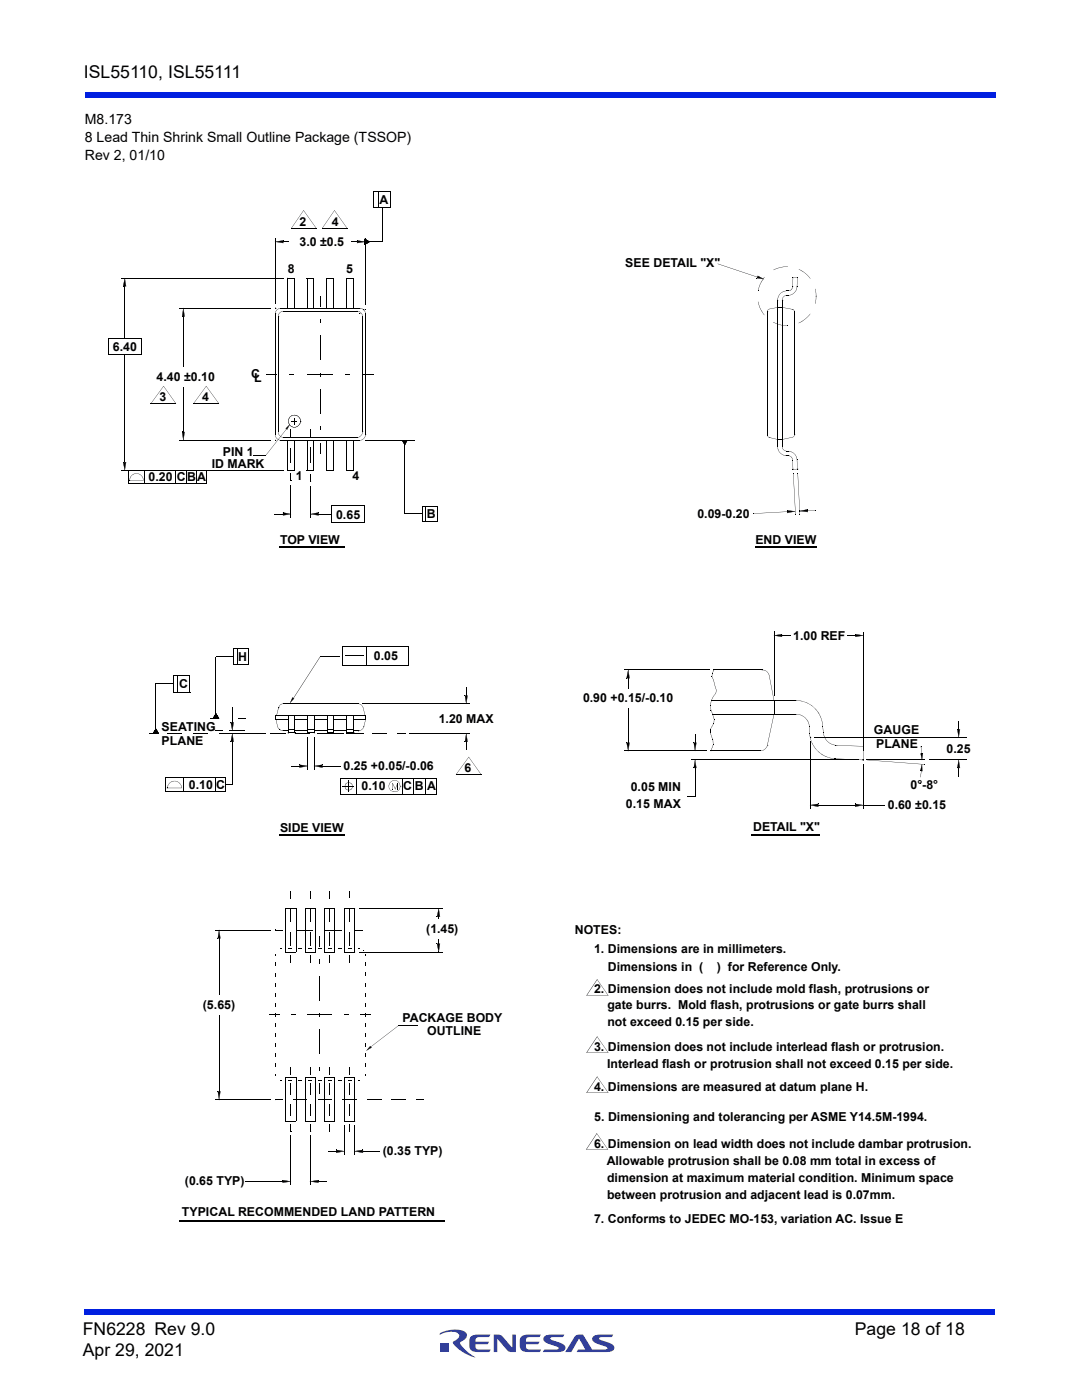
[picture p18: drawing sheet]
<svg xmlns="http://www.w3.org/2000/svg" width="216mm" height="279mm" viewBox="0 0 216 279" stroke-linecap="round" stroke-linejoin="round" font-family="sans-serif">
<defs><g id="words">
<g font-size="3.5">
<text x="16.7" y="15.6">ISL55110, ISL55111</text>
<text x="16.5" y="266.5">FN6228 Rev 9.0</text>
<text x="170.6" y="266.5">Page 18 of 18</text>
<text x="16.5" y="270.7">Apr 29, 2021</text>
</g>
<g font-size="2.8">
<text x="16.9" y="24.8">M8.173</text>
<text x="16.9" y="28.3">8 Lead Thin Shrink Small Outline Package (TSSOP)</text>
<text x="16.9" y="31.9">Rev 2, 01/10</text>
</g>
<g font-size="2.5">
<text x="75.8" y="40.8">A</text>
<text x="59.8" y="45.1">2</text>
<text x="66.2" y="45.1">4</text>
<text x="59.8" y="49.2">3.0 ±0.5</text>
<text x="124.8" y="53.3">SEE DETAIL &quot;X&quot;</text>
<text x="57.4" y="54.5">8</text>
<text x="69.1" y="54.5">5</text>
<text x="22.5" y="70.1">6.40</text>
<text x="31.2" y="76.1">4.40 ±0.10</text>
<text x="50.1" y="75.4">C</text>
<text x="50.7" y="76.3">L</text>
<text x="31.8" y="80.1">3</text>
<text x="40.3" y="80.1">4</text>
<text x="42.2" y="93.5">ID MARK</text>
<text x="44.5" y="91">PIN 1</text>
<text x="59.1" y="95.7">1</text>
<text x="70.4" y="95.7">4</text>
<text x="29.7" y="96.1">0.20</text>
<text x="35.3" y="96.1">C</text>
<text x="37.3" y="96.1">B</text>
<text x="39.3" y="96.1">A</text>
<text x="67.1" y="103.5">0.65</text>
<text x="85.2" y="103.4">B</text>
<text x="139.2" y="103.4">0.09-0.20</text>
<text x="55.9" y="108.5">TOP VIEW</text>
<text x="150.7" y="108.6">END VIEW</text>
<text x="47.5" y="132">H</text>
<text x="74.6" y="131.8">0.05</text>
<text x="158.3" y="127.8">1.00 REF</text>
<text x="35.8" y="137.4">C</text>
<text x="116.3" y="140.1">0.90 +0.15/-0.10</text>
<text x="32.3" y="145.8">SEATING</text>
<text x="32.3" y="148.7">PLANE</text>
<text x="87.5" y="144.3">1.20 MAX</text>
<text x="174.4" y="146.6">GAUGE</text>
<text x="174.8" y="149.3">PLANE</text>
<text x="68.5" y="153.7">0.25 +0.05/-0.06</text>
<text x="92.7" y="154.1">6</text>
<text x="188.9" y="150.3">0.25</text>
<text x="37.7" y="157.4">0.10</text>
<text x="43.2" y="157.4">C</text>
<text x="72.2" y="157.7">0.10</text>
<text x="80.5" y="157.7">C</text>
<text x="82.8" y="157.7">B</text>
<text x="85.2" y="157.7">A</text>
<text x="124.9" y="161.2">0.15 MAX</text>
<text x="125.9" y="157.9">0.05 MIN</text>
<text x="177.1" y="161.4">0.60 ±0.15</text>
<text x="181.7" y="157.5">0°-8°</text>
<text x="55.9" y="166.1">SIDE VIEW</text>
<text x="150.3" y="165.9">DETAIL &quot;X&quot;</text>
<text x="85" y="186.2">(1.45)</text>
<text x="114.7" y="186.3">NOTES:</text>
<text x="118.6" y="190.2">1. Dimensions are in millimeters.</text>
<text x="121.3" y="193.8">Dimensions in (</text>
<text x="143.1" y="193.8">) for Reference Only.</text>
<text x="40.5" y="201.4">(5.65)</text>
<text x="80.3" y="203.9">PACKAGE BODY</text>
<text x="118.5" y="198.2">2. Dimension does not include mold flash, protrusions or</text>
<text x="121.2" y="201.3">gate burrs. Mold flash, protrusions or gate burrs shall</text>
<text x="85.2" y="206.7">OUTLINE</text>
<text x="118.5" y="209.7">3. Dimension does not include interlead flash or protrusion.</text>
<text x="121.2" y="204.7">not exceed 0.15 per side.</text>
<text x="121.1" y="213.1">Interlead flash or protrusion shall not exceed 0.15 per side.</text>
<text x="118.5" y="217.8">4. Dimensions are measured at datum plane H.</text>
<text x="118.6" y="223.8">5. Dimensioning and tolerancing per ASME Y14.5M-1994.</text>
<text x="76.4" y="230.5">(0.35 TYP)</text>
<text x="118.5" y="229.1">6. Dimension on lead width does not include dambar protrusion.</text>
<text x="121.1" y="232.5">Allowable protrusion shall be 0.08 mm total in excess of</text>
<text x="36.9" y="236.5">(0.65 TYP)</text>
<text x="121.1" y="235.9">dimension at maximum material condition. Minimum space</text>
<text x="121.1" y="239.3">between protrusion and adjacent lead is 0.07mm.</text>
<text x="36.3" y="242.6">TYPICAL RECOMMENDED LAND PATTERN</text>
<text x="118.5" y="244.1">7. Conforms to JEDEC MO-153, variation AC. Issue E</text>
</g>
</g></defs>
<g fill="#323f99">
<path d="M98.5 266.3h.7a1.2 1.2 0 0 1 1.1 .5l1.9 2.2v-2.7h.7v3.5h-.7a1.04 1.04 0 0 1-1-.4l-2-2.2v2.6h-.7z"/>
<path d="M93.9 266.8l.8-.4 3.2-.1-.3 .5-2.3 .1a.7 .7 0 0 0-.4 .9h2.7l-.4 .5h-2.3v.4l.2 .5 .2 .1h2.6l-.3 .5h-2.3a1.36 1.36 0 0 1-1.7-1.2l.1-1.5z"/>
<path d="M104 266.8l.8-.4 3.1-.1-.3 .5-2.3 .1a.7 .7 0 0 0-.3 .9h2.7l-.4 .5h-2.3v.4l.1 .5 .3 .1h2.6l-.3 .5h-2.3a1.36 1.36 0 0 1-1.7-1.2l.1-1.5z"/>
<path d="M108.6 266.7l.8-.3 3.2-.1-.3 .5-2.5 .2v.3l.6 .2a3.4 3.4 0 0 1 2.4 1.3 .85 .85 0 0 1-1 1h-3.5l.3-.4 2.8-.2v-.3l-.6-.2a3.4 3.4 0 0 1-2.4-1.3l.1-.5z"/>
<path d="M114.8 266.6a1.8 1.8 0 0 1 1.5-.3l1.9 3h2.3l.7-.1v-.3l-.6-.2a3.4 3.4 0 0 1-2.4-1.3 .85 .85 0 0 1 1-1l3.2-.1-.3 .5-2.5 .2v.3l.6 .2a3.4 3.4 0 0 1 2.4 1.3 .85 .85 0 0 1-1 1h-6.5l.3-.4 1.4-.1-1.2-2.1-1.6 2.6h-1.2z"/>
<path d="M88 268h1.6v1.7h-1.6z"/>
<path d="M87.8 266.1a5.6 5.6 0 0 1 5.1-.2 1.19 1.19 0 0 1-.8 1.8l-.3 .3a6.8 6.8 0 0 0 3 2.9 7.1 7.1 0 0 1-4.4-3l.5-.4a.81 .81 0 0 0 .7-.8 .81 .81 0 0 0-.6-.8 5.3 5.3 0 0 0-3.3 .4z"/>
</g>
<g fill="#001fe0">
<path d="M16.9 261.3h181.7v1h-181.7z"/>
<path d="M16.9 18.4h181.7v1h-181.7z"/>
</g>
<g fill="none" stroke="#000" stroke-width=".2">
<path d="M74.6 38.2l3.3-.1v3.4M74.6 38.2v3.3M75.4 38.1v3.4M24.1 55.6h32.4M24.9 57.1v10.5M54.9 47.5v13.1M57.4 55.5v6M58.1 45.6h5M58.7 55.5v6M61.3 55.5v6M62.6 55.5v6M63.9 59v2.1"/>
<path d="M64.3 45.6h5M65.2 55.5v6M66.5 55.5v6M69.1 55.5v6M70.5 55.5v6M72.8 48.2h3.5M72.9 47.5v13.3M74.6 41.5h3.4M76.3 41.5v6.8M21.6 67.6l6.6-.1v3.3h-6.6M21.6 67.5v3.3M24.9 70.8v21.5"/>
<path d="M35.9 61.5h18.2M36.6 63.1v10.2M36.6 77.3v8.9M53 74.7h2.1M54.9 62.6v24.2M55.5 63.1v23.1M56 61.5h15.8M56.6 62.1h14.7M61.2 74.7h5.2M63.9 67v4.9M63.9 77.7v4.9M72.3 63.1v23.1"/>
<path d="M72.4 74.7h2.2M72.9 62.6v24.2M153.2 62.1v24.8M155.2 61.3v26.4M156.1 61.3v26.4M158.5 62.2v24.6M24.1 93.8h32.4M25.5 93.9h15.7M28.9 93.8v2.7M30.1 80.6h5M35.1 93.8v2.7M35.9 87.9h18.2"/>
<path d="M37.1 93.8v2.7M38.6 80.6h5.1M39.1 93.8v2.7M41.2 93.8l.1 2.7h-15.8l.1-2.6M50.5 91h2.5M56 87.9h15.8M56.6 87.3h14.7M57.4 87.8v6.1M58 89.3v3M58 96.8v6.5M58.7 87.8v6.1M61.3 87.8v6.1"/>
<path d="M62 89.4v3M62 97v6.3M62.6 87.8v6.1M63.9 88.4v2.1M65.2 87.8v6.1M66.5 87.8v6.1M69.1 87.8v6.1M70.5 87.8v6.1M72.9 87.9h9.8M80.8 87.9v14.7l3.4-.1M55.8 109.3h12.9M55.8 109h12.9"/>
<path d="M63.5 102.6h2.6M66 104.2h6.7M66 101h6.7M66.1 100.9v3.3M72.7 100.9v3.3M84.2 101h3M84.2 101v3.1M85 101v3.1M87.2 101l.1 3h-3.1M150.7 109.3h12.2M150.7 109.1h12.2M31.1 136.4h3.5"/>
<path d="M31.1 136.4v10M34.5 134.9h3.4v3.2h-3.4M34.6 134.9v3.2M35.4 134.9v3.2M43 131.1h3.6M43.1 131.1v12.3M46.5 132.7h3.2l-.1-3.2h-3.1l.1 3.2M47.3 129.5v3.2M63.9 131h4M68.3 132.7h13.3M68.3 129h13.3M68.3 129v3.8"/>
<path d="M68.8 130.9h3.8M73.1 128.9v3.9M81.6 128.9v3.8M124.6 133.7h17M125.4 135.3v2M141.9 139.8h16.9M142.4 133.7h9.7M154.4 126.1v12.8M154.4 139.8v2.7M172.3 126.1v25.6M33.5 146.4h2.8M36.6 155.2v2.8"/>
<path d="M38.6 146.4h2.8M42.9 155.2v2.8M43.7 146.4h8M45.1 155.2h-12v2.8M45.1 155.2v2.8h-12M45.8 145.8h2.2M46.4 141.2v3.3M46.4 147.7v8.9M53.9 146.4h2.9M55 142.8h18M55 143.5h2.6M56.6 140.4h14.8"/>
<path d="M57.5 142.7v3.6M58.8 145.8h2.6M58.8 143.5h2.6M58.8 142.7v3.6M59 146.4h2.9M61.4 142.7v3.6M61.4 147.1v6.5M62.7 145.8h2.6M62.7 143.5h2.6M62.7 142.7v3.6M62.7 147.1v6.5M64.1 146.4h2.9"/>
<path d="M64.3 152.9h3.7M65.3 142.7v3.6M66.6 145.8h2.6M66.6 143.5h2.6M66.6 142.7v3.6M68.3 156.9h2.4M69.2 142.7v3.6M69.2 146.4h2.9M69.6 155.7v2.3M70.5 143.5h2.5M70.5 142.7v3.6M71.1 155.4v3.1"/>
<path d="M72.3 140.4h21.4M74.3 146.4h2.9M80.3 155.4v3.1M81.7 146.4h12M82.6 155.4v3.1M84.9 155.4v3.1M87.2 155.4h-19.2l-.1 3.1h19.3M87.2 155.4v3.1M91 154.6h5M124.6 149.8h16.4M125.4 141.4v6.9M138 151.7h33.3"/>
<path d="M138.7 153.2v5.8M141.8 149.8h9.9M142.2 142.5h16.6M161.7 148v13.5M162.5 147.2h30.4M172.2 152.5v9M173 151.7h11.6M185.4 151.7h7.5M55.8 166.6h12.9M55.8 166.8h12.9M150 166.6h13.5M150 166.8h13.5"/>
<path d="M163.2 160.7h7.4M172.2 160.7h4.2M43 185.6h11.1M43.7 187.2v11.4M58 181.3v2.7M58 186v2.7M59 185.6h3.4M59.1 181.3v8.7M59.1 181.3h-2.1v8.7h2.1M60.8 181.3h2.2v8.7h-2.2M60.9 181.3v8.7M61.9 181.3v2.7"/>
<path d="M61.9 186v2.7M63.8 186.8v2.1M63.8 194.7v4.9M64.7 181.3h2.1v8.7h-2.1M64.7 181.3v8.7M64.9 185.6h3.4M65.8 181.3v2.7M65.8 186v2.7M68.6 181.3h2.2v8.7h-2.2M68.7 181.3v8.7M69.7 181.3v2.7M69.7 186v2.7"/>
<path d="M71.6 181.3h16.6M71.6 190h16.6M117 198.7h4.3M43 219.5h11.1M43.7 202.6v15.2M53.6 202.5h2.2M57 215.1h2.1M57 215.1v8.7h2.1M58 216.2v2.3M58.5 219.5h2.8M59.1 215.1v8.7M60.8 215.1h2.2"/>
<path d="M60.9 215.1v8.7M61.4 202.5h4.9M61.9 216.2v2.3M63 215.1v8.7h-2.2M63.5 219.5h2.7M63.8 205.5v4.9M63.8 216.2v2.1M64.7 215.1h2.1M64.7 215.1v8.7M65.8 216.2v2.3M66.8 215.1v8.7h-2.1M68.3 219.5h2.8"/>
<path d="M68.6 215.1h2.2M68.7 215.1v8.7M69.7 216.2v2.3M70.8 215.1v8.7h-2.2M71.9 202.5h2.1M73.3 219.5h2.8M78.2 219.5h2.8M79.5 204.7h3.9M117 210.1h4.3M117 218.1h4.3M49 235.8h7.4M58 220.3v2.3"/>
<path d="M58 226.7v9.8M61.9 220.3v2.3M61.9 226.7v9.8M65.8 220.3v2.3M68.7 224.6v5.9M69.7 220.3v2.3M70.8 224.6v5.9M72.4 229.8h3.3M116.9 229.4h4.4M35.8 243.6h53M35.8 243.8h53"/>
</g>
<g fill="#000">
<path d="M24.6 57.1l.6 .1zM24.9 55.5l-.3 1.6zM24.9 55.5l.3 1.6zM54.9 48.2l1.6-.2zM56.5 48.2l1.2 .1zM54.9 48.2l1.6 .3zM56.5 48l.1 .5zM57.4 55.5l1.4 .1zM60.6 42l-2.5 3.6zM61.3 55.5l1.4 .1zM60.6 42l2.5 3.6zM66.7 42l-2.4 3.6z"/>
<path d="M65.2 55.5l1.3 .1zM69.1 55.5l1.4 .1zM66.7 42l2.6 3.6zM70.1 48.2l1.2 .1zM71.2 48.5l1.7-.3zM71.2 48v.5zM72.8 48.2l.1 .1zM72.8 48.7l.1 .1zM72.8 48.7v.1zM72.8 47.6v1.2zM72.8 48.2h.1zM72.8 48.6l.1 .1z"/>
<path d="M72.8 48.1l.1 .1zM72.8 48.1l.1 .2zM72.8 48.5l.1 .2zM71.2 48l1.7 .3zM72.8 48.1l.2 .1zM72.8 48.5l.2 .2zM72.8 48.6l.2 .1zM72.8 48l.2 .2zM72.8 48.4l.2 .2zM72.8 48.5l.2 .1zM72.8 47.9l.3 .4zM72.8 48l.3 .2z"/>
<path d="M72.8 48.2l.3 .4zM72.8 48.3l.3 .3zM72.8 47.9l.4 .3zM72.9 48.2l.3 .4zM72.8 48.3l.4 .2zM72.8 48.3l.4 .3zM72.8 47.8l.4 .4zM73 48.3l.2 .2zM73 48.3l.2 .3zM72.9 48.3l.3 .2zM72.8 47.8l.5 .4zM73.1 48.3l.2 .2z"/>
<path d="M73 48.3l.3 .2zM73.2 48.3l.2 .1zM73.2 48.3l.1 .2zM73.1 48.3l.3 .2zM72.8 47.8l.6 .4zM72.8 47.7l.6 .5zM72.9 47.8l.4 .5zM72.9 47.8l.5 .4zM73.3 48.3l.1 .2zM73.2 48.2l.2 .3zM73 47.8l.4 .4zM73 47.9l.4 .3z"/>
<path d="M73.3 48.3l.2 .1zM73.3 48.3h.2zM73.1 47.9l.4 .3zM73.2 47.9l.2 .4zM73.3 48.2l.2 .2zM73.4 48.3h.2zM73.2 47.9l.3 .4zM73.2 48l.4 .2zM73.3 48l.3 .2zM73.3 48.1l.3 .1zM73.6 48.2v.1zM73.4 48.1l.2 .1z"/>
<path d="M73.5 48.2l.1 .1zM73.6 48.3h.1zM73.6 48.2l.1 .1zM73.4 48.1l.3 .1zM73.5 48.1l.2 .1zM73.6 48.1v.2zM73.6 48.2l.2 .1zM73.6 48.1l.1 .1zM73.7 48.1v.2zM72.8 47.6l1 .6zM72.8 48.8l1-.5zM151 55.5l1.4 .2z"/>
<path d="M143.2 52.6l8 2.8zM151.2 55.1l-.2 .4zM151.4 57.4l-.1 .6zM151.2 55l1.2 .7zM152.5 55.4l.1-.1-1.2 2.1 .4-1.1zM154.3 53.8l.4-.1zM154.7 53.7l.6-.2zM156.8 58l.6 .1zM155.8 58.5l1.1-.5-1.2 .7-.4 .5-.1 .7a1.27 1.27 0 0 1 .6-1.4zM156.9 58.9l.5 .1zM156.3 59.2l.7-.3-.7 .4-.2 .6v-.4zM155.3 53.5l.5-.2a1.49 1.49 0 0 1 1.4 0z"/>
<path d="M158.1 57.2h.1a.74 .74 0 0 1-.9 .8l.6-.2zM159 57.2a1.63 1.63 0 0 1-1.7 1.7l.7-.2 .5-.3 .4-.5zM158.2 55.3l-.1 1.9zM158.2 55.3l.9 .1zM159.1 55.4l-.1 1.8zM159.4 53.7l.4 .3zM159.8 53.9l.5 .4zM160.3 54.2l1.4 1.4zM162.6 57.7l.2 .2zM162.7 57.9l.2 .6zM162.8 58.5l.1 .6zM36.3 63.1l.6 .1z"/>
<path d="M36.6 61.5l-.3 1.7zM36.6 61.5l.3 1.7zM55.2 61.8l.8-.3-.7 .3-.4 .8zM55.8 62.4l.8-.3-.7 .3-.4 .8zM57.8 74.7l.8 .1zM63.9 63.6v.8zM63.9 74.4v.8zM69 74.7l.8 .1zM71.8 62.6h.1zM71.2 62.1a1.02 1.02 0 0 1 1.1 1.1l-.3-.8zM71.8 61.5a1.02 1.02 0 0 1 1.1 1.1l-.3-.8zM72.8 61.7h.1z"/>
<path d="M151.2 60.2l.9 2.2-.5-1zM152.2 62.4l.3 .5zM153.5 61.6l1.7-.2zM153.2 61.8l.3-.2-.4 .5zM154.3 64.3l2.1 .7-1.1-.3zM155.2 59.9v1.5zM155.2 61.3l.9 .1zM156 59.9l.1 1.5zM156.4 64.9l.6 .1zM157 64.9l.2 .1zM158.2 61.7l.4 .5zM159.3 64.5l1.9-1.2-.9 .7z"/>
<path d="M161.5 62.8l-.3 .5zM161.6 62.6l-.1 .3zM162.8 59.1l-.1 1.5zM24.6 92.2h.6zM24.6 92.3l.3 1.6zM24.8 93.8h.1zM25.1 92.2l-.2 1.7zM26.2 95a1.37 1.37 0 0 1 1.5-.4 1.37 1.37 0 0 1 .9 1.3h-2.7h2.7l-.4-1-.5-.3-.5-.1-.9 .4-.5 1zM32.6 77l-2.5 3.6zM32.7 77l2.4 3.6zM36.3 86.2h.6zM36.3 86.2l.3 1.7z"/>
<path d="M36.8 86.2l-.2 1.7zM41.1 77l-2.5 3.6zM41.2 77l2.5 3.6zM54.9 86.8l.5 .9 .6 .1a1.01 1.01 0 0 1-1.1-1zM55.5 86.2l.5 .9 .6 .2a1.02 1.02 0 0 1-1.1-1.1zM57.8 84.7l-.8 .8zM57.1 85.6l-4.1 5.4zM57 85.5l.3 .2zM57.4 93.8l1.4 .1zM57.8 84.8l-.5 1zM58 85.7l.1 1.4zM58 94.5l.1 1.4z"/>
<path d="M58 95.9l.1 .1zM58.1 84l1.2 .1zM58.7 83.4l.1 1.3zM57.8 83.2a1.18 1.18 0 0 1 1.4-.3 1.18 1.18 0 0 1 .7 1.2l-.1-.5-.2-.4-.9-.3-.8 .3-.3 .9 .3 .8 .8 .3 .9-.3 .2-.4 .1-.4a1.23 1.23 0 0 1-1.7 1.1 1.23 1.23 0 0 1-.4-2zM61.3 93.8l1.4 .1zM62 85.6v1.4zM62 94.7v1.4zM63.9 85.1v.8zM65.2 93.8l1.3 .1zM69.1 93.8l1.4 .1zM71.2 87.3l.5-.1 .4-.4 .2-.6a.99 .99 0 0 1-1.1 1.1zM71.8 87.8l.6-.1 .3-.3 .2-.6a.99 .99 0 0 1-1.1 1z"/>
<path d="M80.2 87.8l.1 .1zM80.2 87.8l1.1 .1zM80.2 88l.3-.1zM80.2 88l.2-.1zM80.3 87.8v.1zM80.3 87.9h.1zM80.3 88.1l.3-.2zM80.3 88l.3-.1zM80.5 87.8l-.2 .3zM80.4 87.8l-.1 .2zM80.8 87.8l-.4 .5zM80.4 88.2l.4-.3z"/>
<path d="M80.7 87.8l-.3 .4zM80.6 87.8l-.2 .3zM80.4 88.3l.4-.2zM80.4 88.3l.4-.3zM80.4 88.2l.4-.2zM80.5 88.4l.3-.1zM80.5 88.4l.3-.2zM80.5 88.3l.3-.1zM80.5 88.3l.3-.2zM80.8 88l-.3 .4zM80.8 88.3l-.2 .2zM80.8 88.2l-.2 .3z"/>
<path d="M80.6 88.5l.2-.1zM80.8 88.3l-.2 .3zM80.6 88.5h.2zM80.6 88.6l.2-.1zM80.6 88.7l.2-.1zM80.6 88.6h.2zM80.7 88.7l.1-.1zM80.7 88.7h.1zM80.7 88.7l.1 .1zM81.3 87.9l-.5 .9zM80.2 87.9l.6 .9zM81.2 87.8l-.4 .5z"/>
<path d="M81.1 87.8l-.3 .5zM81.1 87.8l-.3 .4zM81 87.8l-.2 .3zM80.9 87.8l-.1 .2zM80.8 87.8v.1zM81.3 87.8l-.5 .6zM81.3 87.8l-.5 .7zM81.2 87.9l-.4 .6zM81.2 88l-.4 .5zM81.2 88.1l-.4 .4zM81.1 88.2l-.3 .4zM81 88.3l-.2 .3z"/>
<path d="M81 88.4l-.2 .2zM80.9 88.5l-.1 .2zM80.8 88.6v.2zM80.8 88.7v.1zM153.1 86.9l.4 .5-.3-.2zM153.5 87.3l1.7 .4zM155.2 87.7v1.5zM155.2 87.7h.9zM155.2 89.2l.5 1.2 .5 .3 .7 .2a1.7 1.7 0 0 1-1.7-1.7zM156 87.7l.1 1.5zM156.1 87.7l2.1-.4zM156 89.2l.3 .5 .7 .4-.7-.3z"/>
<path d="M156.8 90.9l.6 .1zM156.9 90l.5 .1zM157.4 90.9l.5 .3 .3 .6-.3-.6zM158.5 86.7v.4l-.3 .2zM158.1 91.8l.2 1.9zM158.3 94.6l.5 8.1zM157.4 90a1.69 1.69 0 0 1 1.6 1.8l-.1-.7-.4-.5zM159 91.8l.2 1.8zM158.2 93.6h.9zM159.2 94.5l.4 8.2zM54.8 102.6h1.7zM56.5 102.8l1.6-.2z"/>
<path d="M56.5 102.3v.6zM56.5 102.3l1.6 .3zM62 102.6l1.6-.3zM61.9 102.6h.1zM62 102.6l1.6 .3zM63.5 102.3l.1 .6zM157.1 102.3l1.6-.2zM157 101.9l.1 .5zM157.1 101.8l1.5 .3zM159.6 102l1.6-.3zM161.2 101.9l1.6-.1zM161.1 101.7l.1 .5z"/>
<path d="M159.6 102l1.6 .2zM58.4 139.2l.3 .2zM63.9 130.9l-5.3 8.5zM58.7 139.4l-.8 .9zM92.8 138.8h.5zM93 137.2l.1 1.7zM93.3 138.8l-.3 1.6zM125 135.3l.6 .1zM125.3 133.7l-.2 1.7zM125.3 133.7l.3 1.6zM141.9 139.8l-.1 1zM142 135l.4 .7z"/>
<path d="M142.1 134.4l-.1 .6zM142.3 139l-.4 .8zM142.3 135.7l.4 1.3zM142.4 133.7l-.3 .7zM142.7 137l.3 .8zM142.8 138.4l-.5 .6zM142.9 137.8v.6zM152.1 133.7a1.31 1.31 0 0 1 1.4 1.2l-.5-.9zM153.5 134.9l.9 4.9zM154.4 126.8l1.6-.2zM156 126.8l1.8 .1zM154.4 126.8l1.6 .3z"/>
<path d="M156 126.6l.1 .5zM169.1 126.8l1.6 .1zM170.7 127.1l1.6-.2zM170.7 126.6v.5zM170.7 126.6l1.6 .3zM29.8 146.4h1.4zM30.5 146.4h.1zM30.5 146.4h1.1zM30.6 146.3v.1zM30.6 146.3l.2 .1zM30.6 146.3l.1 .1zM30.6 146.2l.3 .2z"/>
<path d="M30.6 146.2l.2 .2zM30.7 146.1l.4 .3zM30.7 146.2l.3 .2zM30.7 146.2l.2 .2zM30.8 146l.3 .2zM30.8 146l.3 .3zM30.8 146l.3 .4zM30.8 145.8l.3 .2zM30.8 145.9l.3 .1zM30.8 145.9l.3 .2zM30.8 145.9l.3 .3zM30.9 145.8l.2 .1z"/>
<path d="M30.9 145.8l.2 .2zM30.9 145.7l.2 .2zM31 145.7l.1 .2zM31 145.7l.1 .1zM31 145.6l.1 .1zM31 145.5l.1 .1zM31 145.5h.1zM31 145.6h.1zM31 145.6l.2 .1zM31.1 145.5h.1zM31.1 145.4l.1 .1zM31.1 146l.5 .4z"/>
<path d="M31.1 146l.4 .4zM31.1 146l.3 .4zM31.1 146.1l.4 .3zM31.1 146.2l.3 .2zM31.1 146.2l.2 .2zM31.1 146.3l.2 .1zM31.1 146.3l.1 .1zM31.1 145.9l.5 .5zM31.1 145.8l.5 .6zM31.1 145.8l.5 .5zM31.1 145.8l.5 .4zM31.1 145.8l.4 .5z"/>
<path d="M31.1 145.8l.4 .3zM31.1 145.7l.4 .4zM31.1 145.7l.3 .4zM31.1 145.7l.4 .3zM31.1 145.7l.4 .2zM31.1 145.6l.2 .4zM31.1 145.6l.3 .3zM31.1 145.6l.2 .2zM31.1 145.6l.2 .1zM31.1 145.6l.1 .2zM31.1 145.5l.1 .2zM31.1 145.5l.2 .1z"/>
<path d="M31.1 145.4l-.5 1zM31.1 145.5l.1 .1zM31.1 145.5l.6 .9zM33.7 156.4a1.43 1.43 0 0 1 1.6-.5 1.43 1.43 0 0 1 1 1.4h-2.9l2.8-.1-.2-.7-.4-.4-.5-.2-1 .2-.4 .4-.3 .7zM42 143.3l1.4 .1zM42.5 143.3l1.1 .1zM42.9 145.8l1.4 .1zM43 143.3l.1 .1zM43 142.5l.1 .1zM43 142.4l.1 .1zM42.6 143.3l.5-.4zM43 142.9l-.3 .5z"/>
<path d="M42.7 143.3l.4-.3zM43 142.9l-.2 .5zM43 143l-.2 .4zM43 143.1l-.2 .3zM43 143.1l-.1 .3zM42.8 143.3l.3-.1zM42.9 143.3l.2-.1zM43 143.3h.1zM43 142.8l-.4 .6zM43 142.7l-.4 .7zM43 142.7l-.4 .6zM42.6 143.2l.5-.4z"/>
<path d="M43 142.7l-.4 .5zM42.6 143.1l.5-.4zM43 142.7l-.3 .5zM42.7 143.1l.4-.4zM42.7 143l.4-.3zM43 142.6l-.2 .4zM42.7 142.9l.4-.2zM43 142.6l-.2 .3zM43 142.6l-.1 .3zM42.8 142.7l.3-.1zM43 142.5l-.1 .3zM42.8 142.7l.3-.2z"/>
<path d="M43 142.5l-.1 .2zM43 142.5h.1zM43 142.4l-.5 .9zM43 143.2v.2zM43 142.5v.1zM43 142.4l.6 1zM43 142.6l.1-.1zM43 142.4h.1zM43 142.7h.2zM43 142.7l.2-.1zM43.1 142.6h.1zM43 142.6l.2-.1z"/>
<path d="M43 142.9l.3-.2zM43 142.8l.3-.1zM43 142.7h.3zM43.3 142.7l-.2 .3zM43 142.9l.3-.1zM43 143l.3-.1zM43.3 142.8l-.2 .3zM43 143.1l.4-.2zM43 143.2l.4-.3zM43 143.2l.4-.2zM43 143.3l.4-.3zM43 143.3l.5-.3z"/>
<path d="M43.1 143.3l.4-.3zM43.4 143l-.2 .4zM43.4 143.1l-.2 .3zM43.2 143.3l.3-.2zM43.5 143.1l-.2 .3zM43.3 143.3l.2-.1zM43.5 143.1l-.1 .3zM43.5 143.3l.1 .1zM43.3 143.3l.3-.1zM43.5 143.2v.2zM43.5 143.3h.1zM45 156.6l1.4 .1z"/>
<path d="M46 144.1l.7 .1zM46 148l.7 .1zM46 144.2l.3 1.6zM46.3 146.4l-.2 1.7zM46.3 146.4l.4 1.6zM46.6 144.2l-.3 1.6zM47.3 145.8l1.4 .1zM47.6 143.3l1.4 .1zM51.5 146.4h1.6zM55 142.7l.1 .9zM55 143.6l.4 1.4zM55.5 141.2l-.3 1.6z"/>
<path d="M55.4 145l.4 .6 .7 .2a.94 .94 0 0 1-1.1-.8zM55.5 146.4h1.5zM56.4 145.8l1.2 .1zM55.9 140.6l.7-.1-.7 .2-.4 .5zM57.5 146.2l1.3 .1zM57.5 145.5h1.3zM57.5 146.2l.1 .1zM58.3 139.2l-.4 1zM58.1 152.8l1.7 .1zM58.8 142.7v.9zM58.8 142.8v.8zM59.4 146.4h1.5z"/>
<path d="M59.8 153.2l1.6-.3zM59.7 152.6l.1 .6zM61.4 146.2l1.4 .1zM59.8 152.6l1.6 .3zM61.4 145.5h1.4zM62.7 152.8l1.6-.2zM62.7 146.2l.1 .1zM62.7 152.8v.2zM63.2 146.4h1.6zM62.7 152.8l1.6 .4zM64.3 152.6l.1 .6zM65.3 146.2l1.3 .1z"/>
<path d="M65.3 145.5h1.3zM67.1 146.4h1.6zM69.1 146.2l1.4 .1zM69.1 145.5h1.4zM69 156.4a.77 .77 0 0 1 .9-.2 .77 .77 0 0 1 .4 .8l-.2-.6-.5-.2-.6 .2-.1 .6 .1 .5 .6 .2 .5-.2 .2-.6a.78 .78 0 0 1-1.1 .7 .78 .78 0 0 1-.2-1.2zM70.5 145.8l1.1 .1zM71 146.4h1.5zM71.4 140.4h.1zM71.6 145.8l.6-.2 .4-.6a.88 .88 0 0 1-1 .8zM71.4 140.4l.7 .2 .4 .6-.4-.5zM72.4 141.3l.4 1.5zM72.9 142.8l.1 .8z"/>
<path d="M72.9 143.5l-.3 1.5zM74.9 146.4h1.5zM78.3 156.3l.6 1.3-.5-1.3-.1 1.2zM79.3 156.3l-.5 1.2zM79.3 156.3l.1 1.2zM79.4 146.4h1.4zM77.9 156.1a1.1 1.1 0 0 1 1.3-.3 1.1 1.1 0 0 1 .6 1.2l-.3-.9-.3-.2-.4-.1-.5 .1-.4 .2-.3 .8 .3 .8 .9 .3 .4-.1 .5-.3 .1-.7a1.16 1.16 0 0 1-1.6 1.1 1.16 1.16 0 0 1-.3-1.9zM93.5 151.1l-2.5 3.5zM92.8 148l.5 .1zM93 148l.1 1.6zM92.8 138.8l.3 1.6zM93 146.4l-.2 1.6z"/>
<path d="M93 146.4l.3 1.6zM93.6 151.1l2.4 3.5zM125 148.2h.6zM125 148.3l.3 1.5zM125.3 149.8v.1zM125.6 148.2l-.3 1.6zM137.1 159l1.6 .1zM138.4 148.2h.6zM138.4 153.2l.6 .1zM138.7 146.6v1.7zM138.4 148.2l.3 1.6zM138.7 151.7l-.3 1.5z"/>
<path d="M138.7 151.7l.3 1.5zM138.9 148.2l-.2 1.6zM141.7 145.5l.1 .7zM141.7 140.8l.2 .9zM141.7 146.2l.3 .8zM141.8 141.7l.4 .8zM142 147l.3 .7zM142 145l-.3 .6zM142.1 149.1l-.2 .7zM142.2 142.5l.3 1zM142.2 147.7l.1 .9zM142.3 148.6l-.1 .5z"/>
<path d="M142.4 144.3l-.4 .7zM142.5 143.5l-.1 .8zM151.7 149.8l.7-.2 .7-.8a1.52 1.52 0 0 1-.9 1zM154.4 142.5l-1.3 6.3zM158.8 142.5a2.67 2.67 0 0 1 2.7 2.6l-.1-.6a2.78 2.78 0 0 0-1.2-1.5zM161.5 145.1l.1 1.2zM161.5 146.3l.4 1.5 .6 1.3a5.4 5.4 0 0 0 3.6 2.2l.5 .1a5.4 5.4 0 0 1-5.1-5.1zM158.8 139.8a5.4 5.4 0 0 1 5.4 5.1l-.1-.5a5.5 5.5 0 0 0-2.4-3.7l-1.3-.6zM164.1 144.9l.2 1.2zM164.3 146.1l.5 1.4a2.75 2.75 0 0 0 2 1.2 2.64 2.64 0 0 1-2.5-2.6zM166.6 151.4h.1zM173 151.6l11.5 1z"/>
<path d="M183.8 153.8l-.1 1.3zM183.6 153.8l.5 .1zM183.7 150.4l.2 1.3zM183.7 149.1l.2 1.2zM184.1 150.3l-.2 1.4zM183.9 152.5l.2 1.4zM183.9 152.5l-.2 1.3zM183.7 150.4l.4-.1zM191 153.2l.6 .1zM191 145.5l.6 .1zM191.3 153.2v1.7zM191.3 143.9v1.7z"/>
<path d="M191 145.6l.3 1.6zM191.3 151.7l-.3 1.5zM191.3 151.7l.3 1.5zM191.5 145.6l-.2 1.6zM58 177.8v1.5zM61.9 177.8l.1 1.5zM65.8 177.8v1.5zM69.7 177.9v1.4zM161.7 160.7l1.6-.3zM161.7 160.7l1.6 .3zM163.2 160.4l.1 .6zM170.6 161l1.6-.3z"/>
<path d="M170.6 160.4v.6zM170.6 160.4l1.6 .3zM43.5 187.2l.5 .1zM43.7 185.6l-.3 1.7zM43.7 185.6l.3 1.7zM54.9 198.2v.6zM54.9 196.2v.6zM54.9 194.2v.6zM54.9 192.1v.7zM54.9 190.4v.4zM55 185.6l1.4 .1zM55.9 189.3l.4 .1z"/>
<path d="M57.6 189.3l.7 .1zM58 190.7v1.4zM59.6 189.3l.6 .1zM61.6 189.3l.6 .1zM61.9 190.7l.1 1.4zM63.6 189.3l.6 .1zM63.8 191.4l.1 .8zM65.6 189.3l.6 .1zM65.8 190.7v1.4zM67.5 189.3l.6 .1zM69.5 189.3l.6 .1zM69.7 190.7v1.4z"/>
<path d="M70.7 181.3h.1zM70.7 190h.1zM70.9 185.6l1.4 .1zM71.5 189.3l.3 .1zM72.5 189.7h.1zM72.8 190.4l.1 .4zM72.8 192.1l.1 .7zM72.8 194.2l.1 .6zM72.8 196.2l.1 .6zM72.8 198.2l.1 .6zM87.2 182.9l.6 .1zM87.2 188.3h.6z"/>
<path d="M87.5 182.9l.1 .5zM87.5 187.4l.1 1zM87.2 188.4l.3 1.6zM87.5 181.3l-.3 1.7zM87.5 190h.1zM87.5 181.3l.3 1.6zM87.8 188.3l-.3 1.7zM119.1 195.4l2.3 3.3-2.2-3.2-2.2 3.1zM43.5 217.8h.5zM43.4 217.8l.4 1.7zM43.9 217.8l-.2 1.7zM54.9 214.3v.4z"/>
<path d="M54.9 212.3v.6zM54.9 210.3v.6zM54.9 208.3v.6zM54.9 206.2v.7zM54.9 204.2v.7zM54.9 202.2v.7zM54.9 200.2v.7zM55 219.4l1.4 .1zM55.9 215.7l.4 .1zM57.6 215.7l.7 .1zM58 213v1.4zM58.2 202.5h.8z"/>
<path d="M59.6 215.7l.6 .1zM61.6 215.7l.6 .1zM61.9 213l.1 1.4zM63.5 215.7l.7 .1zM63.8 202.2l.1 .7zM63.8 212.9l.1 .8zM65.5 215.7l.7 .1zM65.8 213v1.4zM67.5 215.7l.6 .1zM68.7 202.5h.8zM69.5 215.7l.6 .1zM69.7 213v1.4z"/>
<path d="M71.4 215.7l.4 .1zM72.8 200.2l.1 .7zM72.8 202.2l.1 .7zM72.8 204.2l.1 .7zM72.8 206.2l.1 .7zM72.8 208.3l.1 .6zM72.8 210.3l.1 .6zM72.8 212.3l.1 .6zM72.8 214.3l.1 .4zM73.9 208.7l-.7 .9zM73.9 208.8l.3 .3zM74 208.9l5.5-4.2z"/>
<path d="M73.2 209.6l.9-.5zM83.1 219.4l1.4 .1zM119.1 206.8l2.3 3.3-2.2-3.2-2.2 3.1zM119.1 214.8l2.3 3.3-2.2-3.2-2.2 3.1zM56.4 236l1.6-.2zM56.4 235.5v.6zM58 224.4v1.4zM56.4 235.5l1.6 .3zM58 225.7l.1 .1zM61.9 224.4l.1 1.4zM61.9 235.8l1.6-.3zM61.9 225.7v.1z"/>
<path d="M61.9 235.8h.1zM63.5 235.8h1.6zM61.9 235.8l1.6 .3zM63.5 235.5l.1 .6zM65.4 229.7l1.7 .1zM65.8 224.4v1.4zM67.1 230l1.6-.2zM67.1 229.5v.6zM67.1 229.5l1.6 .3zM69.7 224.4v1.4zM70.8 229.7l1.6-.2zM70.8 229.7l1.6 .3z"/>
<path d="M72.4 229.5l.1 .6zM119.1 226.2l2.2 3.2-2.2-3.2-2.1 3.2z"/>
</g>
<g fill="#000">
<path d="M24.9 55.5l.2 1.6h-.5zM54.9 48.2l1.6-.2v.5zM71.2 48l1.7 .2-1.7 .3zM151.2 55.1l1.2 .6-1.4-.2zM36.6 61.5l.2 1.7h-.5zM24.6 92.2h.5l-.2 1.6zM36.3 86.2h.5l-.2 1.7zM57 85.5l.8-.7-.5 .9zM56.5 102.3l1.5 .3-1.5 .2zM62 102.6l1.6-.3v.5zM157.1 101.9l1.5 .1-1.5 .4zM159.6 102l1.5-.3 .1 .5z"/>
<path d="M92.8 138.8h.5l-.3 1.6zM125.3 133.7l.3 1.6h-.6zM154.4 126.8l1.6-.2v.5zM170.7 126.6l1.6 .2-1.6 .3zM46 144.2h.6l-.2 1.6zM46.4 146.4l.2 1.6h-.6zM58.4 139.2l.3 .2-.8 .8zM59.8 152.6l1.6 .3-1.6 .3zM62.7 152.9l1.6-.3v.6zM93 146.4l.3 1.6h-.5zM125 148.2h.6l-.3 1.6zM138.4 148.2h.5l-.2 1.6z"/>
<path d="M138.7 151.7l.2 1.5h-.5zM184 152.5v1.4l-.4-.1zM183.7 150.4l.4-.1-.1 1.4zM191.3 151.7l.2 1.5h-.5zM191 145.6h.5l-.2 1.6zM161.7 160.7l1.6-.3v.6zM170.6 160.4l1.6 .3-1.6 .3zM43.7 185.6l.3 1.7h-.5zM87.5 181.3l.3 1.6h-.6zM87.2 188.3h.6l-.3 1.7zM43.5 217.8h.5l-.3 1.7zM73.9 208.8l.2 .2-.9 .6z"/>
<path d="M56.4 235.5l1.6 .3-1.6 .2zM61.9 235.8l1.6-.3v.5zM67.1 229.5l1.6 .2-1.6 .4zM70.8 229.7l1.6-.2v.6z"/>
</g>
<path d="M156.1 61.5h2.1M150.3 102.3h6.8" fill="none" stroke="#000" stroke-width=".44"/>
<path d="M166.8 148.8h5.5" fill="none" stroke="#000" stroke-width=".25"/>
<path d="M166.6 151.5h5.6" fill="none" stroke="#000" stroke-width=".32"/>
<use href="#words"/>
</svg>
